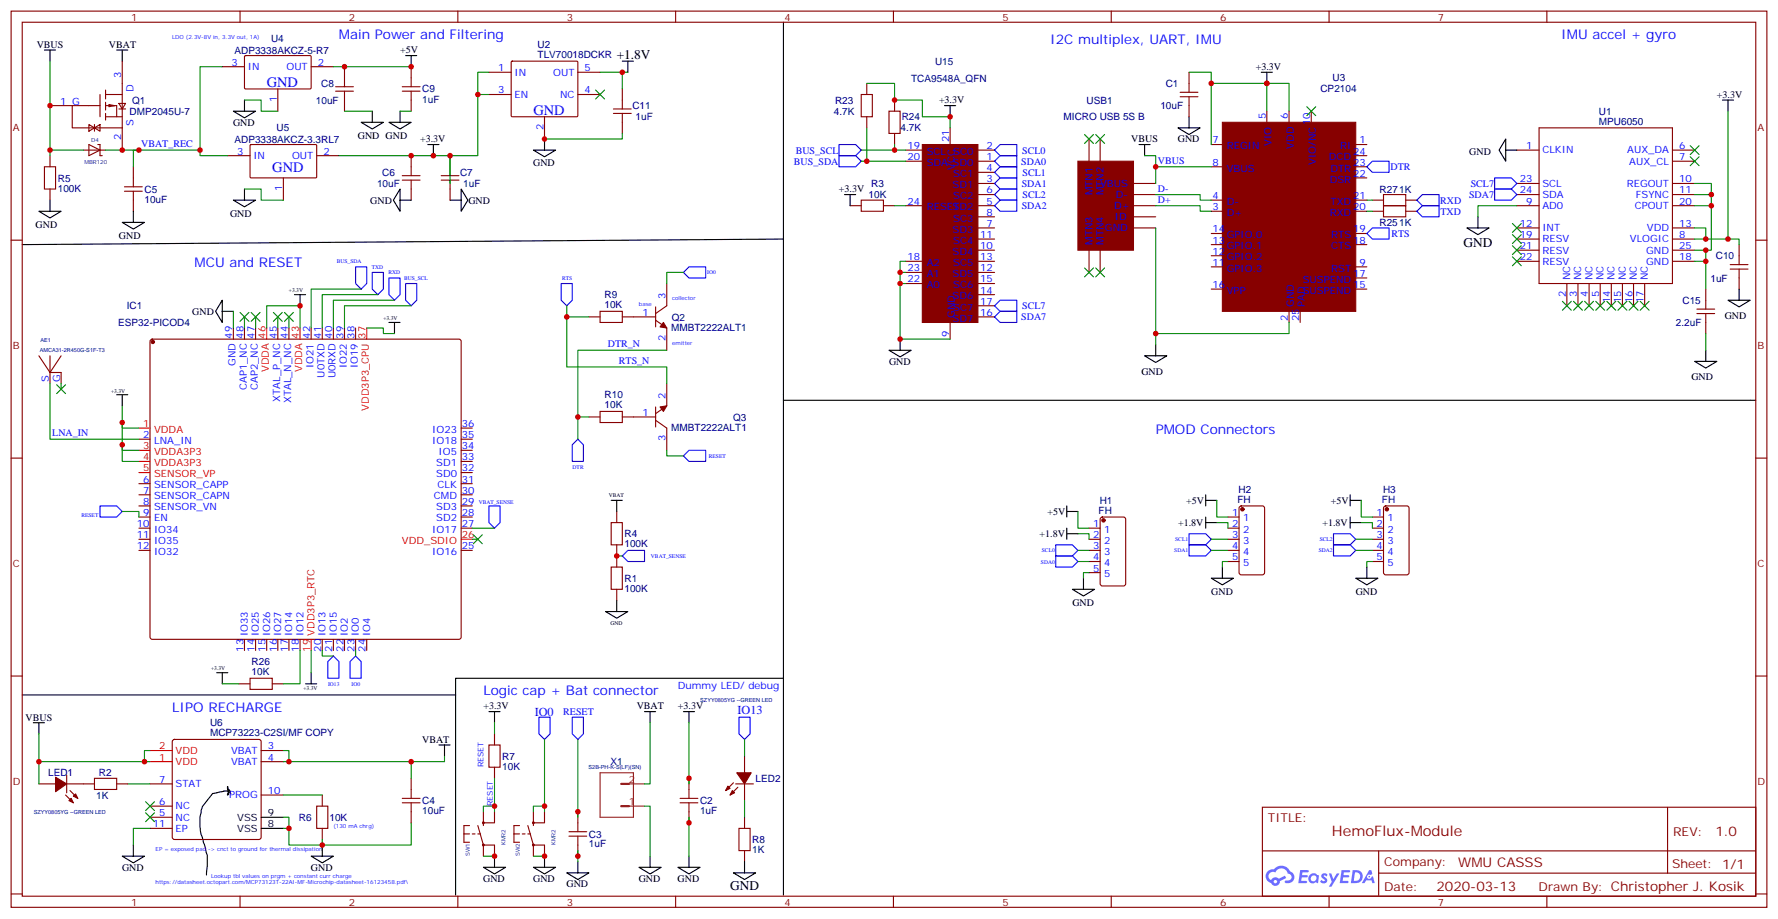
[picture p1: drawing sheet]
<svg xmlns="http://www.w3.org/2000/svg" width="564mm" height="292mm" viewBox="0 0 564 292" stroke-linecap="round" stroke-linejoin="round" font-family="sans-serif">
<defs><g id="words">
<g font-size="4.6" fill="#00f">
<text x="84.7" y="27.5">GND</text>
<text x="169.3" y="36.3">GND</text>
<text x="86.4" y="54.7">GND</text>
</g>
<text font-size="4.6" fill="#800" x="422.8" y="265.1">HemoFlux-Module</text>
<g font-size="4.2" fill="#00f">
<text x="107.6" y="12.3">Main Power and Filtering</text>
<text x="333.4" y="14.1">I2C multiplex, UART, IMU</text>
<text x="495.7" y="12.3">IMU accel + gyro</text>
<text x="61.7" y="84.7">MCU and RESET</text>
<text x="366.9" y="137.6">PMOD Connectors</text>
<text x="153.5" y="220.5">Logic cap + Bat connector</text>
<text x="54.7" y="225.8">LIPO RECHARGE</text>
</g>
<g font-size="4.2">
<text x="195.8" y="18.7">+1.8V</text>
<text x="464.6" y="78.3">GND</text>
<text x="231.8" y="282.2">GND</text>
</g>
<g font-size="4.2" fill="#800">
<text x="544.6" y="265.4">1.0</text>
<text x="462.9" y="274.9">WMU CASSS</text>
<text x="456" y="282.7">2020-03-13</text>
</g>
<g font-size="3.9" fill="#00f">
<text x="169.7" y="227.1">IO0</text>
<text x="234.1" y="226.6">IO13</text>
</g>
<g font-size="3.9" fill="#800">
<text x="402.5" y="260.7">TITLE:</text>
<text x="531.1" y="265.4">REV:</text>
<text x="439.4" y="274.9">Company:</text>
<text x="530.8" y="275.5">Sheet: 1/1</text>
<text x="439.4" y="282.6">Date:</text>
<text x="488.5" y="282.7">Drawn By: Christopher J. Kosik</text>
</g>
<g font-size="3.2" fill="#800">
<text x="41.6" y="6.5">1</text>
<text x="110.8" y="6.5">2</text>
<text x="179.9" y="6.5">3</text>
<text x="249.1" y="6.5">4</text>
<text x="318.2" y="6.5">5</text>
<text x="387.3" y="6.5">6</text>
<text x="456.5" y="6.5">7</text>
<text x="4.1" y="41.6">A</text>
<text x="557.9" y="41.6">A</text>
<text x="4.1" y="110.8">B</text>
<text x="557.9" y="110.8">B</text>
<text x="4.1" y="179.9">C</text>
<text x="557.9" y="179.9">C</text>
<text x="4.1" y="249.1">D</text>
<text x="557.9" y="249.1">D</text>
<text x="41.6" y="287.3">1</text>
<text x="110.8" y="287.3">2</text>
<text x="179.9" y="287.3">3</text>
<text x="249.1" y="287.3">4</text>
<text x="318.2" y="287.3">5</text>
<text x="387.3" y="287.3">6</text>
<text x="456.5" y="287.3">7</text>
</g>
<g font-size="3.2">
<text x="11.6" y="15.2">VBUS</text>
<text x="34.6" y="15.2">VBAT</text>
<text x="127" y="16.9">+5V</text>
<text x="398.6" y="22.2">+3.3V</text>
<text x="298.1" y="32.8">+3.3V</text>
<text x="545" y="31">+3.3V</text>
<text x="74" y="39.9">GND</text>
<text x="113.6" y="44.1">GND GND</text>
<text x="133.3" y="45.2">+3.3V</text>
<text x="359.1" y="45.2">VBUS</text>
<text x="373.9" y="45.2">GND</text>
<text x="169.2" y="52.8">GND</text>
<text x="466.4" y="49">GND</text>
<text x="117.5" y="64.6">GND</text>
<text x="148.7" y="64.6">GND</text>
<text x="266.3" y="61">+3.3V</text>
<text x="73" y="68.8">GND</text>
<text x="11.3" y="72.3">GND</text>
<text x="37.7" y="75.8">GND</text>
<text x="61" y="99.9">GND</text>
<text x="547.5" y="101.2">GND</text>
<text x="282.2" y="115.8">GND</text>
<text x="362.3" y="118.9">GND</text>
<text x="537" y="120.7">GND</text>
<text x="376.6" y="159.9">+5V</text>
<text x="422.5" y="159.9">+5V</text>
<text x="332.5" y="163.4">+5V</text>
<text x="374" y="167">+1.8V</text>
<text x="419.8" y="167">+1.8V</text>
<text x="330" y="170.4">+1.8V</text>
<text x="384.5" y="188.7">GND</text>
<text x="430.4" y="188.7">GND</text>
<text x="340.4" y="192.3">GND</text>
<text x="153.5" y="225.1">+3.3V</text>
<text x="202.1" y="225.1">VBAT</text>
<text x="215.2" y="225.1">+3.3V</text>
<text x="8.1" y="228.6">VBUS</text>
<text x="134" y="235.7">VBAT</text>
<text x="75.3" y="260.4">VSS</text>
<text x="75.3" y="263.9">VSS</text>
<text x="85" y="258.9">9</text>
<text x="85" y="262.5">8</text>
<text x="38.7" y="276.3">GND</text>
<text x="98.7" y="276.3">GND</text>
<text x="153.4" y="279.8">GND</text>
<text x="169.2" y="279.8">GND</text>
<text x="179.8" y="281.6">GND</text>
<text x="202.8" y="279.8">GND</text>
<text x="215.1" y="279.8">GND</text>
</g>
<g font-size="3.2" fill="#000080">
<text x="74.5" y="17">ADP3338AKCZ-5-R7</text>
<text x="86" y="13.4">U4</text>
<text x="170.7" y="15.1">U2</text>
<text x="170.7" y="18.3">TLV70018DCKR</text>
<text x="296.8" y="20.6">U15</text>
<text x="102" y="27.6">C8</text>
<text x="134.1" y="29.3">C9</text>
<text x="289.3" y="25.9">TCA9548A_QFN</text>
<text x="370.1" y="27.6">C1</text>
<text x="419.2" y="29.3">CP2104</text>
<text x="423" y="25.7">U3</text>
<text x="41.9" y="32.9">Q1</text>
<text x="100.3" y="32.9">10uF</text>
<text x="134.1" y="32.6">1uF</text>
<text x="200.7" y="34.6">C11</text>
<text x="265.1" y="32.9">R23</text>
<text x="345" y="32.9">USB1</text>
<text x="368.4" y="34.7">10uF</text>
<text x="41.1" y="36.4">DMP2045U-7</text>
<text x="87.8" y="41.6">U5</text>
<text x="201.8" y="38.2">1uF</text>
<text x="264.7" y="36.4">4.7K</text>
<text x="285.9" y="41.7">4.7K</text>
<text x="286.3" y="38.2">R24</text>
<text x="337.7" y="38.2">MICRO USB 5S B</text>
<text x="507.6" y="39.5">MPU6050</text>
<text x="507.6" y="36.3">U1</text>
<text x="74.4" y="45.2">ADP3338AKCZ-3.3RL7</text>
<text x="18.3" y="57.6">R5</text>
<text x="119.7" y="59.3">10uF</text>
<text x="121.4" y="55.8">C6</text>
<text x="146.1" y="55.8">C7</text>
<text x="147.1" y="59.3">1uF</text>
<text x="276.6" y="59.4">R3</text>
<text x="18.3" y="60.8">100K</text>
<text x="45.9" y="64.3">10uF</text>
<text x="45.9" y="61.1">C5</text>
<text x="275.8" y="62.9">10K</text>
<text x="438" y="61.1">R271K</text>
<text x="437.9" y="71.7">R251K</text>
<text x="544.7" y="82.3">C10</text>
<text x="543" y="89.4">1uF</text>
<text x="191.9" y="94.5">R9</text>
<text x="40.2" y="98.2">IC1</text>
<text x="191.9" y="97.7">10K</text>
<text x="213.3" y="101.7">Q2</text>
<text x="534.1" y="96.4">C15</text>
<text x="37.5" y="103.5">ESP32-PICOD4</text>
<text x="213.1" y="104.9">MMBT2222ALT1</text>
<text x="532.1" y="103.4">2.2uF</text>
<text x="191.9" y="129.5">10K</text>
<text x="191.9" y="126.3">R10</text>
<text x="213.1" y="136.6">MMBT2222ALT1</text>
<text x="232.7" y="133.4">Q3</text>
<text x="349.1" y="159.8">H1</text>
<text x="392.9" y="159.5">FH</text>
<text x="393.2" y="156.3">H2</text>
<text x="438.7" y="159.5">FH</text>
<text x="439.1" y="156.3">H3</text>
<text x="348.8" y="163">FH</text>
<text x="198.3" y="173.7">100K</text>
<text x="198.3" y="170.4">R4</text>
<text x="198.3" y="184.6">R1</text>
<text x="198.3" y="187.8">100K</text>
<text x="79.9" y="214.1">10K</text>
<text x="79.9" y="211">R26</text>
<text x="66.7" y="233.5">MCP73223-C2SI/MF COPY</text>
<text x="66.7" y="230.3">U6</text>
<text x="159.5" y="244.2">10K</text>
<text x="159.5" y="241.1">R7</text>
<text x="193.8" y="242.8">X1</text>
<text x="15.3" y="246.3">LED1</text>
<text x="31.4" y="246.4">R2</text>
<text x="239.9" y="248.1">LED2</text>
<text x="30.5" y="253.4">1K</text>
<text x="134.1" y="255.1">C4</text>
<text x="222.2" y="255.2">C2</text>
<text x="94.9" y="260.5">R6</text>
<text x="104.6" y="260.5">10K</text>
<text x="134.1" y="258.3">10uF</text>
<text x="222.2" y="258.3">1uF</text>
<text x="187" y="268.9">1uF</text>
<text x="187" y="265.8">C3</text>
<text x="238.8" y="267.5">R8</text>
<text x="238.8" y="270.6">1K</text>
</g>
<g font-size="3.2" fill="#00f">
<text x="73.5" y="20.8">3</text>
<text x="78.7" y="22.2">IN</text>
<text x="90.9" y="22.2">OUT</text>
<text x="100.9" y="20.8">2</text>
<text x="158.1" y="22.6">1</text>
<text x="163.3" y="24">IN</text>
<text x="175.6" y="24">OUT</text>
<text x="185.6" y="22.6">5</text>
<text x="38.5" y="24.7" transform="rotate(-90 38.5 24.7)">3</text>
<text x="42.3" y="29.3" transform="rotate(-90 42.3 29.3)">D</text>
<text x="158.1" y="29.6">3</text>
<text x="185.6" y="29.6">4</text>
<text x="19.1" y="33.2">1 G</text>
<text x="87.8" y="32.4" transform="rotate(-90 87.8 32.4)">1</text>
<text x="163.3" y="31">EN</text>
<text x="177.8" y="31">NC</text>
<text x="42.3" y="39.9" transform="rotate(-90 42.3 39.9)">S</text>
<text x="172.5" y="41.2" transform="rotate(-90 172.5 41.2)">2</text>
<text x="401.8" y="37.6" transform="rotate(-90 401.8 37.6)">5</text>
<text x="408.9" y="37.6" transform="rotate(-90 408.9 37.6)">6</text>
<text x="415.9" y="39.7" transform="rotate(-90 415.9 39.7)">10</text>
<text x="38.5" y="44.4" transform="rotate(-90 38.5 44.4)">2</text>
<text x="44.8" y="46.7">VBAT_REC</text>
<text x="288" y="47.3">19</text>
<text x="301.3" y="45.1" transform="rotate(-90 301.3 45.1)">21</text>
<text x="313.2" y="47.3">2</text>
<text x="384.9" y="45.5">7</text>
<text x="389.5" y="47.4">REGIN</text>
<text x="403.7" y="46.2" transform="rotate(-90 403.7 46.2)">VIO</text>
<text x="410.7" y="47.3" transform="rotate(-90 410.7 47.3)">VDD</text>
<text x="425.4" y="47.4">RI</text>
<text x="431.5" y="45.5">1</text>
<text x="484.5" y="47.3">1</text>
<text x="533" y="47.3">6</text>
<text x="75.2" y="49">3</text>
<text x="80.4" y="50.4">IN</text>
<text x="92.7" y="50.4">OUT</text>
<text x="102.7" y="49">2</text>
<text x="252.1" y="52.5">BUS_SDA</text>
<text x="252.6" y="48.9">BUS_SCL</text>
<text x="288" y="50.8">20</text>
<text x="294.2" y="52.7">SDA SD0</text>
<text x="294.2" y="49.1">SCL</text>
<text x="302.6" y="49.1">SC0</text>
<text x="303.1" y="53.9" transform="rotate(-90 303.1 53.9)">VCC</text>
<text x="313.2" y="50.8">1</text>
<text x="324.2" y="52.3">SDA0</text>
<text x="324.5" y="48.8">SCL0</text>
<text x="367.6" y="52">VBUS</text>
<text x="384.9" y="52.6">8</text>
<text x="417.8" y="52.2" transform="rotate(-90 417.8 52.2)">VIO/NC</text>
<text x="421.9" y="50.9">DCD</text>
<text x="429.5" y="52.6">23</text>
<text x="429.5" y="49">24</text>
<text x="489.7" y="48.7">CLKIN</text>
<text x="516.6" y="48.7">AUX_DA</text>
<text x="517.2" y="52.2">AUX_CL</text>
<text x="533" y="50.8">7</text>
<text x="302.4" y="59.7">SD1</text>
<text x="302.6" y="56.2">SC1</text>
<text x="313.2" y="57.9">3</text>
<text x="313.2" y="54.3">4</text>
<text x="324.4" y="59.3">SDA1</text>
<text x="324.6" y="55.8">SCL1</text>
<text x="349.2" y="59.3">VBUS</text>
<text x="389.5" y="54.4">VBUS</text>
<text x="422.2" y="57.9">DSR</text>
<text x="422.4" y="54.4">DTR</text>
<text x="429.5" y="56.1">22</text>
<text x="441.5" y="54">DTR</text>
<text x="466.9" y="59.4">SCL7</text>
<text x="482.4" y="57.9">23</text>
<text x="489.7" y="59.3">SCL</text>
<text x="516.4" y="59.3">REGOUT</text>
<text x="533" y="57.9">10</text>
<text x="89.6" y="60.6" transform="rotate(-90 89.6 60.6)">1</text>
<text x="288" y="64.9">24</text>
<text x="302.6" y="63.2">SC2</text>
<text x="313.2" y="64.9">5</text>
<text x="313.2" y="61.4">6</text>
<text x="324.6" y="62.9">SCL2</text>
<text x="346.8" y="61.9" transform="rotate(-90 346.8 61.9)">MTN1</text>
<text x="350.3" y="61.9" transform="rotate(-90 350.3 61.9)">MTN2</text>
<text x="354.2" y="62.8">D-</text>
<text x="367.6" y="60.9">D-</text>
<text x="367.6" y="64.4">D+</text>
<text x="384.9" y="63.1">4</text>
<text x="389.5" y="65">D-</text>
<text x="422.4" y="65">TXD</text>
<text x="429.5" y="63.1">21</text>
<text x="457.2" y="64.6">RXD</text>
<text x="466.4" y="63">SDA7</text>
<text x="482.4" y="61.4">24</text>
<text x="484.5" y="64.9">9</text>
<text x="489.7" y="62.8">SDA</text>
<text x="519.3" y="62.8">FSYNC</text>
<text x="533" y="61.4">11</text>
<text x="533" y="64.9">20</text>
<text x="294.2" y="66.8">RESET</text>
<text x="302.4" y="66.8">SD2</text>
<text x="302.6" y="70.3">SC3</text>
<text x="313.2" y="72">7</text>
<text x="313.2" y="68.4">8</text>
<text x="324.4" y="66.4">SDA2</text>
<text x="353.7" y="66.3">D+</text>
<text x="353.9" y="69.9">ID</text>
<text x="384.9" y="66.7">3</text>
<text x="389.5" y="68.5">D+</text>
<text x="422.2" y="68.5">RXD</text>
<text x="429.5" y="66.7">20</text>
<text x="457.3" y="68.1">TXD</text>
<text x="482.4" y="72">12</text>
<text x="489.7" y="66.3">AD0</text>
<text x="519" y="66.3">CPOUT</text>
<text x="533" y="72">13</text>
<text x="302.4" y="73.8">SD3</text>
<text x="302.6" y="77.3">SC4</text>
<text x="311.2" y="75.5">11</text>
<text x="346.8" y="77.6" transform="rotate(-90 346.8 77.6)">MTN3</text>
<text x="350.3" y="77.6" transform="rotate(-90 350.3 77.6)">MTN4</text>
<text x="350.8" y="73.4">GND</text>
<text x="384.9" y="77.3">13</text>
<text x="384.9" y="73.7">14</text>
<text x="389.5" y="75.6">GPIO.0</text>
<text x="422.6" y="75.6">RTS</text>
<text x="429.5" y="77.3">18</text>
<text x="429.5" y="73.7">19</text>
<text x="441.7" y="75.2">RTS</text>
<text x="482.4" y="75.5">19</text>
<text x="489.7" y="73.4">INT</text>
<text x="489.7" y="76.9">RESV</text>
<text x="517.4" y="76.9">VLOGIC</text>
<text x="522.8" y="73.4">VDD</text>
<text x="533" y="75.5">8</text>
<text x="288" y="82.6">18</text>
<text x="302.4" y="80.9">SD4</text>
<text x="311.2" y="79">10</text>
<text x="311.2" y="82.6">13</text>
<text x="384.9" y="80.8">12</text>
<text x="389.5" y="82.6">GPIO.2</text>
<text x="389.5" y="79.1">GPIO.1</text>
<text x="422.6" y="79.1">CTS</text>
<text x="482.4" y="79">21</text>
<text x="482.4" y="82.6">22</text>
<text x="489.7" y="80.4">RESV</text>
<text x="489.7" y="84">RESV</text>
<text x="522.6" y="84">GND</text>
<text x="522.6" y="80.4">GND</text>
<text x="533" y="82.6">18</text>
<text x="533" y="79">25</text>
<text x="288" y="89.6">22</text>
<text x="288" y="86.1">23</text>
<text x="294.2" y="87.9">A1</text>
<text x="294.2" y="84.4">A2</text>
<text x="302.4" y="87.9">SD5</text>
<text x="302.6" y="84.4">SC5</text>
<text x="311.2" y="86.1">12</text>
<text x="311.2" y="89.6">15</text>
<text x="384.9" y="84.3">11</text>
<text x="389.5" y="86.2">GPIO.3</text>
<text x="413.6" y="89.7">SUSPEND</text>
<text x="422.6" y="86.2">RST</text>
<text x="429.5" y="87.8">17</text>
<text x="431.5" y="84.3">9</text>
<text x="498.5" y="88.9" transform="rotate(-90 498.5 88.9)">NC</text>
<text x="502" y="88.9" transform="rotate(-90 502 88.9)">NC</text>
<text x="505.5" y="88.9" transform="rotate(-90 505.5 88.9)">NC</text>
<text x="509.1" y="88.9" transform="rotate(-90 509.1 88.9)">NC</text>
<text x="512.6" y="88.9" transform="rotate(-90 512.6 88.9)">NC</text>
<text x="516.1" y="88.9" transform="rotate(-90 516.1 88.9)">NC</text>
<text x="519.6" y="88.9" transform="rotate(-90 519.6 88.9)">NC</text>
<text x="523.2" y="88.9" transform="rotate(-90 523.2 88.9)">NC</text>
<text x="211.3" y="94.9" transform="rotate(-90 211.3 94.9)">3</text>
<text x="294.2" y="91.5">A0</text>
<text x="302.4" y="95">SD6</text>
<text x="302.6" y="91.5">SC6</text>
<text x="311.2" y="93.1">14</text>
<text x="384.9" y="91.4">16</text>
<text x="389.5" y="93.2">VPP</text>
<text x="413.6" y="93.2">SUSPEND</text>
<text x="429.5" y="91.4">15</text>
<text x="497.1" y="94.1" transform="rotate(-90 497.1 94.1)">2</text>
<text x="500.6" y="94.1" transform="rotate(-90 500.6 94.1)">3</text>
<text x="504.1" y="94.1" transform="rotate(-90 504.1 94.1)">4</text>
<text x="507.6" y="94.1" transform="rotate(-90 507.6 94.1)">5</text>
<text x="204" y="100.2">1</text>
<text x="302.6" y="98.5">SC7</text>
<text x="303.1" y="100.9" transform="rotate(-90 303.1 100.9)">GND</text>
<text x="311.2" y="100.2">16</text>
<text x="311.2" y="96.7">17</text>
<text x="324.2" y="101.7">SDA7</text>
<text x="324.5" y="98.1">SCL7</text>
<text x="408.9" y="102" transform="rotate(-90 408.9 102)">2</text>
<text x="410.7" y="97.4" transform="rotate(-90 410.7 97.4)">GND</text>
<text x="412.4" y="102" transform="rotate(-90 412.4 102)">25</text>
<text x="414.2" y="97.4" transform="rotate(-90 414.2 97.4)">PAD</text>
<text x="511.2" y="96.1" transform="rotate(-90 511.2 96.1)">14</text>
<text x="514.7" y="96.1" transform="rotate(-90 514.7 96.1)">15</text>
<text x="518.2" y="96.1" transform="rotate(-90 518.2 96.1)">16</text>
<text x="521.8" y="96.1" transform="rotate(-90 521.8 96.1)">17</text>
<text x="73.7" y="107.4" transform="rotate(-90 73.7 107.4)">49</text>
<text x="77.3" y="107.4" transform="rotate(-90 77.3 107.4)">48</text>
<text x="80.8" y="107.4" transform="rotate(-90 80.8 107.4)">47</text>
<text x="87.8" y="107.4" transform="rotate(-90 87.8 107.4)">45</text>
<text x="91.4" y="107.4" transform="rotate(-90 91.4 107.4)">44</text>
<text x="98.4" y="107.4" transform="rotate(-90 98.4 107.4)">42</text>
<text x="102" y="107.4" transform="rotate(-90 102 107.4)">41</text>
<text x="105.5" y="107.4" transform="rotate(-90 105.5 107.4)">40</text>
<text x="109" y="107.4" transform="rotate(-90 109 107.4)">39</text>
<text x="112.5" y="107.4" transform="rotate(-90 112.5 107.4)">38</text>
<text x="301.3" y="107.1" transform="rotate(-90 301.3 107.1)">9</text>
<text x="302.4" y="102">SD7</text>
<text x="193" y="110.2">DTR_N</text>
<text x="211.3" y="108.2" transform="rotate(-90 211.3 108.2)">2</text>
<text x="74.8" y="116.2" transform="rotate(-90 74.8 116.2)">GND</text>
<text x="99.5" y="116.8" transform="rotate(-90 99.5 116.8)">IO21</text>
<text x="103" y="119.8" transform="rotate(-90 103 119.8)">U0TXD</text>
<text x="110.1" y="116.8" transform="rotate(-90 110.1 116.8)">IO22</text>
<text x="113.6" y="116.8" transform="rotate(-90 113.6 116.8)">IO19</text>
<text x="196.5" y="115.5">RTS_N</text>
<text x="15.5" y="121.1" transform="rotate(-90 15.5 121.1)">S</text>
<text x="19" y="121.3" transform="rotate(-90 19 121.3)">G</text>
<text x="78.3" y="123.8" transform="rotate(-90 78.3 123.8)">CAP1_NC</text>
<text x="81.8" y="123.8" transform="rotate(-90 81.8 123.8)">CAP2_NC</text>
<text x="106.5" y="120.1" transform="rotate(-90 106.5 120.1)">U0RXD</text>
<text x="88.9" y="127.5" transform="rotate(-90 88.9 127.5)">XTAL_P_NC</text>
<text x="92.4" y="128" transform="rotate(-90 92.4 128)">XTAL_N_NC</text>
<text x="204" y="131.9">1</text>
<text x="211.3" y="126.6" transform="rotate(-90 211.3 126.6)">2</text>
<text x="137.2" y="137.2">IO23</text>
<text x="146.6" y="135.5">36</text>
<text x="16.6" y="138.5">LNA_IN</text>
<text x="45.4" y="139">2</text>
<text x="48.9" y="140.8">LNA_IN</text>
<text x="137.2" y="140.8">IO18</text>
<text x="146.6" y="142.5">34</text>
<text x="146.6" y="139">35</text>
<text x="211.3" y="140" transform="rotate(-90 211.3 140)">3</text>
<text x="138.5" y="147.8">SD1</text>
<text x="139.2" y="144.3">IO5</text>
<text x="146.6" y="149.6">32</text>
<text x="146.6" y="146.1">33</text>
<text x="45.4" y="153.1">6</text>
<text x="48.9" y="154.9">SENSOR_CAPP</text>
<text x="138.5" y="151.3">SD0</text>
<text x="138.9" y="154.9">CLK</text>
<text x="146.6" y="153.1">31</text>
<text x="45.4" y="156.6">7</text>
<text x="45.4" y="160.2">8</text>
<text x="48.9" y="158.4">SENSOR_CAPN</text>
<text x="48.9" y="161.9">SENSOR_VN</text>
<text x="137.8" y="158.4">CMD</text>
<text x="138.5" y="161.9">SD3</text>
<text x="146.6" y="160.2">29</text>
<text x="146.6" y="156.6">30</text>
<text x="43.4" y="167.2">10</text>
<text x="45.4" y="163.7">9</text>
<text x="48.9" y="165.5">EN</text>
<text x="138.5" y="165.5">SD2</text>
<text x="146.6" y="167.2">27</text>
<text x="146.6" y="163.7">28</text>
<text x="347.1" y="167.2">1</text>
<text x="391.2" y="163.7">1</text>
<text x="391.2" y="167.2">2</text>
<text x="394.7" y="165.5">1</text>
<text x="437" y="163.7">1</text>
<text x="437" y="167.2">2</text>
<text x="440.5" y="165.5">1</text>
<text x="43.4" y="170.7">11</text>
<text x="48.9" y="169">IO34</text>
<text x="48.9" y="172.5">IO35</text>
<text x="137.2" y="169">IO17</text>
<text x="347.1" y="170.7">2</text>
<text x="350.6" y="169">1</text>
<text x="350.6" y="172.5">2</text>
<text x="391.2" y="170.7">3</text>
<text x="394.7" y="169">2</text>
<text x="394.7" y="172.5">3</text>
<text x="437" y="170.7">3</text>
<text x="440.5" y="169">2</text>
<text x="440.5" y="172.5">3</text>
<text x="43.4" y="174.3">12</text>
<text x="48.9" y="176">IO32</text>
<text x="137.2" y="176">IO16</text>
<text x="146.6" y="174.3">25</text>
<text x="347.1" y="174.3">3</text>
<text x="347.1" y="177.8">4</text>
<text x="350.6" y="176">3</text>
<text x="350.6" y="179.6">4</text>
<text x="391.2" y="174.3">4</text>
<text x="391.2" y="177.8">5</text>
<text x="394.7" y="176">4</text>
<text x="394.7" y="179.6">5</text>
<text x="437" y="174.3">4</text>
<text x="437" y="177.8">5</text>
<text x="440.5" y="176">4</text>
<text x="440.5" y="179.6">5</text>
<text x="347.1" y="181.3">5</text>
<text x="350.6" y="183.1">5</text>
<text x="78.7" y="201.8" transform="rotate(-90 78.7 201.8)">IO33</text>
<text x="82.2" y="201.8" transform="rotate(-90 82.2 201.8)">IO25</text>
<text x="85.7" y="201.8" transform="rotate(-90 85.7 201.8)">IO26</text>
<text x="89.3" y="201.8" transform="rotate(-90 89.3 201.8)">IO27</text>
<text x="92.8" y="201.8" transform="rotate(-90 92.8 201.8)">IO14</text>
<text x="96.3" y="201.8" transform="rotate(-90 96.3 201.8)">IO12</text>
<text x="103.4" y="201.8" transform="rotate(-90 103.4 201.8)">IO13</text>
<text x="106.9" y="201.8" transform="rotate(-90 106.9 201.8)">IO15</text>
<text x="110.4" y="201.8" transform="rotate(-90 110.4 201.8)">IO2</text>
<text x="113.9" y="201.8" transform="rotate(-90 113.9 201.8)">IO0</text>
<text x="117.5" y="201.8" transform="rotate(-90 117.5 201.8)">IO4</text>
<text x="77.3" y="206.7" transform="rotate(-90 77.3 206.7)">13</text>
<text x="80.8" y="206.7" transform="rotate(-90 80.8 206.7)">14</text>
<text x="84.3" y="206.7" transform="rotate(-90 84.3 206.7)">15</text>
<text x="87.8" y="206.7" transform="rotate(-90 87.8 206.7)">16</text>
<text x="91.4" y="206.7" transform="rotate(-90 91.4 206.7)">17</text>
<text x="94.9" y="206.7" transform="rotate(-90 94.9 206.7)">18</text>
<text x="102" y="206.7" transform="rotate(-90 102 206.7)">20</text>
<text x="105.5" y="206.7" transform="rotate(-90 105.5 206.7)">21</text>
<text x="109" y="206.7" transform="rotate(-90 109 206.7)">22</text>
<text x="112.5" y="206.7" transform="rotate(-90 112.5 206.7)">23</text>
<text x="116.1" y="206.7" transform="rotate(-90 116.1 206.7)">24</text>
<text x="215.2" y="218.7">Dummy LED/ debug</text>
<text x="178.8" y="226.9">RESET</text>
<text x="73.4" y="239.2">VBAT</text>
<text x="85" y="237.8">3</text>
<text x="73.4" y="242.7">VBAT</text>
<text x="85" y="241.3">4</text>
<text x="50.5" y="248.4">7</text>
<text x="55.7" y="249.8">STAT</text>
<text x="85" y="251.9">10</text>
<text x="50.5" y="255.4">6</text>
<text x="55.7" y="256.8">NC</text>
<text x="72.8" y="253.3">PROG</text>
<text x="48.5" y="262.5">11</text>
<text x="50.5" y="258.9">5</text>
<text x="55.7" y="260.4">NC</text>
<text x="55.7" y="263.9">EP</text>
</g>
<g font-size="3.2" fill="#f00">
<text x="84.3" y="107.4" transform="rotate(-90 84.3 107.4)">46</text>
<text x="94.9" y="107.4" transform="rotate(-90 94.9 107.4)">43</text>
<text x="116.1" y="107.4" transform="rotate(-90 116.1 107.4)">37</text>
<text x="85.4" y="118.1" transform="rotate(-90 85.4 118.1)">VDDA</text>
<text x="96" y="118.1" transform="rotate(-90 96 118.1)">VDDA</text>
<text x="117.1" y="130.4" transform="rotate(-90 117.1 130.4)">VDD3P3_CPU</text>
<text x="45.4" y="135.5">1</text>
<text x="48.9" y="137.2">VDDA</text>
<text x="45.4" y="142.5">3</text>
<text x="45.4" y="146.1">4</text>
<text x="45.4" y="149.6">5</text>
<text x="48.9" y="144.3">VDDA3P3</text>
<text x="48.9" y="147.8">VDDA3P3</text>
<text x="48.9" y="151.3">SENSOR_VP</text>
<text x="127.6" y="172.5">VDD_SDIO</text>
<text x="146.6" y="170.7">26</text>
<text x="99.8" y="201.8" transform="rotate(-90 99.8 201.8)">VDD3P3_RTC</text>
<text x="98.4" y="206.7" transform="rotate(-90 98.4 206.7)">19</text>
<text x="50.5" y="237.8">2</text>
<text x="55.7" y="239.2">VDD</text>
<text x="50.5" y="241.3">1</text>
<text x="55.7" y="242.7">VDD</text>
</g>
<g font-size="3.2" fill="#8d2323">
<text x="199.7" y="248.4">2</text>
<text x="199.7" y="255.4">1</text>
</g>
<g font-size="2.5" fill="#00f">
<text x="153.5" y="243.4" transform="rotate(-90 153.5 243.4)">RESET</text>
<text x="156.5" y="255.8" transform="rotate(-90 156.5 255.8)">RESET</text>
</g>
<g font-size="1.8" fill="#00f">
<text x="54.7" y="12.3">LDO (2.3V-8V in, 3.3V out, 1A)</text>
<text x="106.9" y="83.5">BUS_SDA</text>
<text x="118" y="85.3">TXD</text>
<text x="123.3" y="87.1">RXD</text>
<text x="128.3" y="88.8">BUS_SCL</text>
<text x="178.4" y="88.8">RTS</text>
<text x="224.5" y="87.1">IO0</text>
<text x="213.4" y="95.2">collector</text>
<text x="202.8" y="97">base</text>
<text x="213.4" y="109.4">emitter</text>
<text x="181.8" y="148.8">DTR</text>
<text x="225" y="145.3">RESET</text>
<text x="152" y="159.9">VBAT_SENSE</text>
<text x="25.9" y="164">RESET</text>
<text x="373.1" y="171.7">SCL1</text>
<text x="418.9" y="171.7">SCL2</text>
<text x="206.7" y="177">VBAT_SENSE</text>
<text x="330.5" y="178.8">SDA0</text>
<text x="330.8" y="175.2">SCL0</text>
<text x="372.8" y="175.2">SDA1</text>
<text x="418.7" y="175.2">SDA2</text>
<text x="104.2" y="217.6">IO13</text>
<text x="111.6" y="217.6">IO0</text>
<text x="105.8" y="262.8">(130 mA chrg)</text>
<text x="49.4" y="269.9">EP = exposed pad -&gt; cnct to ground for thermal dissipation</text>
<text x="49.4" y="280.5">https://datasheet.octopart.com/MCP73123T-22AI-MF-Microchip-datasheet-16123458.pdf\</text>
<text x="67" y="278.7">Lookup tbl values on prgm + constant curr charge</text>
</g>
<g font-size="1.8" fill="#000080">
<text x="28.9" y="45">D4</text>
<text x="26.8" y="52">MBR120</text>
<text x="12.6" y="111.8">AMCA31-2R450G-S1F-T3</text>
<text x="12.9" y="108.6">AE1</text>
<text x="222.3" y="222.9">SZYY0805YG --GREEN LED</text>
<text x="186.9" y="244.1">S2B-PH-K-S(LF)(SN)</text>
<text x="10.7" y="258.2">SZYY0805YG --GREEN LED</text>
<text x="160.5" y="268.1" transform="rotate(-90 160.5 268.1)">KMR2</text>
<text x="176.4" y="268.1" transform="rotate(-90 176.4 268.1)">KMR2</text>
<text x="149.1" y="271.6" transform="rotate(-90 149.1 271.6)">SW1</text>
<text x="165" y="271.6" transform="rotate(-90 165 271.6)">SW2</text>
</g>
<g font-size="1.8">
<text x="91.7" y="92.8">+3.3V</text>
<text x="121.7" y="101.6">+3.3V</text>
<text x="35.3" y="124.5">+3.3V</text>
<text x="193.3" y="157.6">VBAT</text>
<text x="193.8" y="198.2">GND</text>
<text x="67" y="212.7">+3.3V</text>
<text x="96.4" y="218.8">+3.3V</text>
</g>
</g></defs>
<path d="M248.7 7.1v119.9M248.7 75.8l-241.6 1.8M557.4 127h-308.7v88.2M7.1 220.5h137.5v63.5M144.6 220.5v-5.3h104.1v68.8M72.9 251l-.4-.4-.3-1.1 .3 1.6-.3 1.2 .4-.3 .1-1.3 .6 1.2M72.9 251.2l-.4 .3M73 251.4l-.7-.4h-1.3l-3.5 .7-3.3 4.2-.3 2a14.6 14.6 0 0 0 0 6.9l1.9 6.5-.3 6.3" fill="none" stroke="#000" stroke-width=".35"/>
<g fill="none" stroke="#870000" stroke-width=".35">
<path d="M3.5 3.5h557.4v284.4h-557.4zM7.1 7.1h550.3v277.2h-550.3zM76.2 3.5v3.6M145.3 3.5v3.6M214.5 3.5v3.6M283.6 3.5v3.6M352.8 3.5v3.6M421.9 3.5v3.6M491.1 3.5v3.6M3.5 76.2h3.6M557.4 76.2h3.5M3.5 145.3h3.6"/>
<path d="M557.4 145.3h3.5M3.5 214.5h3.6M557.4 214.5h3.5M400.8 256.1h156.6v28.2h-156.6zM529.4 256.1v20.9M400.8 270h156.5M437.7 277h119.6M437.7 270v14.1M3.5 283.6h3.6M76.2 284.3v3.6M145.3 284.3v3.6M214.5 284.3v3.6"/>
<path d="M283.6 284.3v3.6M352.8 284.3v3.6M421.9 284.3v3.6M491.1 284.3v3.6M557.4 283.6h3.5"/>
</g>
<g fill="#5487ff">
<path d="M419.7 277.3a1.22 1.22 0 0 1 1.8 .3l-.4 .5a.47 .47 0 0 0-.4-.4 .47 .47 0 0 0-.5 .2l.2 .3a1.14 1.14 0 0 1 .8 1.7 1.14 1.14 0 0 1-2 0l-.2-.2 .5-.5 .8 .4a.29 .29 0 0 0 .3-.3 .29 .29 0 0 0-.3-.3 1.04 1.04 0 0 1-.6-1.7z"/>
<path d="M412.8 276h2.3l.3 .2-.1 .5-1.8 .1-.2 .8h1.6l.3 .4-.4 .4h-1.6l-.1 1.1h1.7l.2 .3-.2 .3-2.6 .1z"/>
<path d="M425.9 276l2.7 .2-.2 .5-1.8 .1-.1 .8h1.5l.3 .4-.3 .4h-1.6l-.2 1.1h1.7l.2 .3-.2 .3-2.6 .1z"/>
<path d="M434.7 276.1h.6l.4 1.2-.6 .3a.69 .69 0 0 0-1.1 .3 .69 .69 0 0 0 .5 1 .69 .69 0 0 0 .9-.7l.4-.2 .6 2.2h-.8l-.2-.9h-1.7l-.5 .9h-.9z"/>
<path d="M421.9 277.1h.7l.7 1.8 1.1-1.8h.8l-2.5 4.2h-.8l.9-1.5z"/>
<path d="M429.4 276.1l-.6 4.1h1.4a2.11 2.11 0 0 0 2.4-2.1 2.11 2.11 0 0 0-2.5-2zM430.1 276.8a1.43 1.43 0 0 1 1.7 1.6 1.43 1.43 0 0 1-2 1.1z"/>
<path d="M415.7 277.7a1.54 1.54 0 0 0 0 2.1 1.54 1.54 0 0 0 2.1 .2l.6 .2 .3-2.3-.6-.3a1.49 1.49 0 0 0-2.4 .1zM416 278.7a.95 .95 0 0 1 1.9 0 .95 .95 0 0 1-1.9 0z"/>
<path d="M402.5 276.4a2.18 2.18 0 0 0 1 3.7 1.44 1.44 0 0 0 1.7 1 1.44 1.44 0 0 0 1.1-1.5l2-1-.4-.8-1.9 1a1.47 1.47 0 0 0-2.5 .4 1.39 1.39 0 0 1-.6-1.9 1.39 1.39 0 0 1 2-.5 2.12 2.12 0 0 1 2.1-1.3 2.12 2.12 0 0 1 1.9 1.7 1.14 1.14 0 0 1 1.1 1.4 1.14 1.14 0 0 1-1.6 .8 .43 .43 0 0 0-.6 .3 .43 .43 0 0 0 .4 .5 1.98 1.98 0 0 0 2.6-1.2 1.98 1.98 0 0 0-1.3-2.5 3.1 3.1 0 0 0-5.2-.7l-.9 .1zM404.3 279.7a.55 .55 0 0 1 1.1 0 .55 .55 0 0 1-1.1 0z"/>
<circle cx="434.7" cy="278.1" r=".26"/>
</g>
<g fill="none" stroke="#870000" stroke-width=".35">
<path d="M38.8 19.4v28.2M77.7 17.8l.3-.2 20.6 .1 .2 .3-.1 10-.3 .2h-20.6l-.2-.3zM162.3 19.6l.3-.2 20.7 .1 .1 .3v17.1l-.3 .1h-20.6l-.2-.3zM15.9 33.5h15.8M22.9 33.5v7.1h15.9M28.2 39.5l1.8 1.1-1.8 1zM30 39.5v2.1M31.7 30v7M33.5 28.6v2.8M33.5 32.5v2.4M33.5 36v2.1M33.5 30h5.3"/>
<path d="M33.5 37h5.3M33.5 33.5h3.5v3.5M34.6 33.2l1.7 .3-1.7 .4zM36 33.5h.3M37.7 32.8h2.2l-1.1 1.8zM37.7 34.6h2.2M70.6 21.2h7M88.2 28.2v7.1M98.8 21.2h7M106.5 27.5h5.7M106.5 28.9h5.7M109.4 21.2v6.3"/>
<path d="M109.4 28.9v6.4M127.7 27.5h5.6M127.7 28.9h5.6M130.5 21.2v6.3M130.5 28.9v6.4M155.2 30h7.1M155.2 22.9h7.1M172.9 37v7.1M183.4 30h7.1M183.4 22.9h7.1M194.7 34.6h5.7M194.7 36h5.7"/>
<path d="M197.6 28.2v6.4M197.6 36v6.3M273.4 30h3.5v7h-3.5zM275.2 26.5v3.5M275.2 37v3.6M282.2 35.3h3.6v7h-3.6zM284 31.8v3.5M374.6 30.7h5.7M374.6 29.3h5.7M377.5 22.9v6.4M377.5 30.7v6.3M402.2 35.3v3.5"/>
<path d="M409.2 35.3v3.5M416.3 35.3v3.5M14.1 52.9h3.5v7.1h-3.5zM15.9 49.4v3.5M15.9 60v3.5M26.5 47.6h3.4M28.2 45.9l3.5 1.7-3.5 1.8zM30 40.6l1.7-1.1v2.1zM30 47.6h3.5M31 45.9h.7v3.5h.8M39.5 59.3h5.7M42.3 52.9v6.4"/>
<path d="M72.3 49.4h7.1M79.4 46l.3-.1h20.7l.1 .3v10.1l-.3 .1h-20.7l-.1-.3zM90 56.4v7.1M100.5 49.4h7.1M127.7 57.2h5.6M127.7 55.7h5.6M130.5 49.4v6.3M130.5 57.2v6.3M140.1 57.2h5.6M140.1 55.7h5.6M142.9 49.4v6.3M142.9 57.2v6.3"/>
<path d="M284 42.3v3.6M287.5 47.6h5.3M287.5 51.2h5.3M301.6 40.6v5.3M310.4 47.6h5.3M310.4 51.2h5.3M310.4 58.2h5.3M310.4 54.7h5.3M345.7 44.1v7.1M349.2 44.1v7.1M359.8 58.2h7.1M384.5 45.9h3.6"/>
<path d="M384.5 52.9h3.6M430.4 49.4h3.5M430.4 45.9h3.5M430.4 52.9h3.5M430.4 56.4h3.5M481.5 47.6h7.1M481.5 58.2h7.1M488.6 40.6h42.3v49.4h-42.3zM530.9 47.6h7.1M530.9 51.2h7.1M530.9 58.2h7.1M39.5 60.7h5.7"/>
<path d="M42.3 60.7v6.3M269.9 65.3h3.5M273.4 63.5h7.1v3.5h-7.1zM280.5 65.3h3.5M287.5 65.3h5.3M310.4 65.3h5.3M310.4 61.7h5.3M310.4 72.3h5.3M310.4 68.8h5.3M310.4 79.4h5.3M310.4 75.8h5.3M345.7 79.4v7"/>
<path d="M349.2 79.4v7M359.8 65.3h7.1M359.8 61.7h7.1M359.8 72.3h7.1M359.8 68.8h7.1M384.5 67h3.6M384.5 63.5h3.6M384.5 77.6h3.6M384.5 74.1h3.6M430.4 67h3.5M430.4 63.5h3.5M430.4 77.6h3.5"/>
<path d="M430.4 74.1h3.5M435.7 67h3.5M435.7 63.5h3.5M439.2 65.3h7.1v3.5h-7.1zM439.2 61.7h7.1v3.6h-7.1zM446.3 67h3.5M446.3 63.5h3.5M481.5 65.3h7.1M481.5 61.7h7.1M481.5 72.3h7.1M481.5 79.4h7.1M481.5 75.8h7.1"/>
<path d="M530.9 65.3h7.1M530.9 61.7h7.1M530.9 72.3h7.1M530.9 79.4h7.1M530.9 75.8h7.1M552.1 77.6v6.4M190.5 98.8h7.1v3.5h-7.1zM208.1 97.4v6.3M211.7 90v7l-3.6 2.5M287.5 86.4h5.3M287.5 90h5.3M287.5 82.9h5.3"/>
<path d="M310.4 86.4h5.3M310.4 90h5.3M310.4 82.9h5.3M310.4 93.5h5.3M310.4 97h5.3M384.5 84.7h3.6M384.5 81.1h3.6M384.5 91.7h3.6M409.2 98.8v3.5M412.7 98.8v3.5M430.4 84.7h3.5M430.4 91.7h3.5"/>
<path d="M430.4 88.2h3.5M481.5 82.9h7.1M497.4 90v7M500.9 90v7M504.5 90v7M508 90v7M511.5 90v7M515.1 90v7M518.6 90v7M522.1 90v7M530.9 82.9h7.1M538.7 99.5h5.6"/>
<path d="M538.7 98.1h5.6M541.5 91.7v6.4M541.5 99.5v6.3M549.3 85.4h5.6M549.3 84h5.6M552.1 85.4v6.3M12.3 112.9l3.6 5.3M15.9 112.9v8.8M15.9 118.2h3.5v3.5M19.4 112.9l-3.5 5.3M47.9 107.8l.4-.2h97.4l.5 .2 .2 .5v93.8l-.2 .5-.5 .2h-97.4l-.5-.2-.2-.5v-93.8zM74.1 104.1v3.5"/>
<path d="M77.6 104.1v3.5M81.1 104.1v3.5M88.2 104.1v3.5M91.7 104.1v3.5M98.8 104.1v3.5M102.3 104.1v3.5M105.8 104.1v3.5M109.4 104.1v3.5M112.9 104.1v3.5M187 100.5h3.5M197.6 100.5h10.5M208.1 101.6l3.6 2.5v7"/>
<path d="M301.6 102.3v5.3M310.4 100.5h5.3M44.1 139.3h3.5M146.4 139.3h3.5M146.4 135.8h3.5M187 132.3h3.5M190.5 130.5h7.1v3.6h-7.1zM197.6 132.3h10.5M208.1 129.1v6.4M208.1 133.3l3.6 2.5v7.1M211.7 121.7v7.1l-3.6 2.4M44.1 153.5h3.5"/>
<path d="M44.1 157h3.5M146.4 153.5h3.5M146.4 157h3.5M146.4 149.9h3.5M146.4 146.4h3.5M146.4 142.9h3.5M44.1 160.5h3.5M44.1 164h3.5M44.1 167.6h3.5M44.1 171.1h3.5M44.1 174.6h3.5M146.4 160.5h3.5"/>
<path d="M146.4 164h3.5M146.4 167.6h3.5M146.4 174.6h3.5M194 165.8h3.6v7.1h-3.6zM194 179.9h3.6v7.1h-3.6zM195.8 162.3v3.5M195.8 172.9v7M345.7 167.6h3.5M345.7 171.1h3.5M345.7 174.6h3.5M345.7 178.2h3.5M349.5 164.2l.5-.2h6.7l.6 .5 .1 20.7-.5 .7h-6.9l-.7-.4-.1-20.8z"/>
<path d="M389.8 164h3.5M389.8 167.6h3.5M389.8 171.1h3.5M389.8 174.6h3.5M389.8 178.2h3.5M393.6 160.7l.5-.2h6.7l.6 .4 .1 20.8-.5 .6-6.9 .1-.7-.5-.1-20.7zM435.7 164h3.5M435.7 167.6h3.5M435.7 171.1h3.5M435.7 174.6h3.5M435.7 178.2h3.5M439.4 160.7l.5-.2h6.7l.7 .4v20.8l-.4 .6-7 .1-.6-.5-.1-20.7z"/>
<path d="M195.8 187v3.5M345.7 181.7h3.5M75.8 217h3.6M77.6 202.8v3.6M79.4 215.2h7v3.5h-7zM81.1 202.8v3.6M84.7 202.8v3.6M86.4 217h3.6M88.2 202.8v3.6M91.7 202.8v3.6M95.2 202.8v3.6M102.3 202.8v3.6"/>
<path d="M105.8 202.8v3.6M109.4 202.8v3.6M112.9 202.8v3.6M116.4 202.8v3.6M54.9 234.8l.5-.2h26.8l.5 .2 .2 .5v30.3l-.2 .5-.5 .2h-26.8l-.5-.2-.2-.5v-30.3zM82.9 238.1h7.1M155.2 236.4h3.5v7h-3.5zM157 232.8v3.6M236.4 239.9v5.3M12.3 248.7h5.3M20.8 252.2l2.5 2.5M21.2 248.7h8.8"/>
<path d="M21.2 245.9v5.6M22.2 250.8l2.5 2.5M30 246.9h7v3.6h-7zM37 248.7h3.6M47.6 248.7h7.1M47.6 259.3h7.1M47.6 255.8h7.1M82.9 252.2h7.1M82.9 241.7h7.1M100.5 255.8h3.6v7h-3.6zM102.3 252.2v3.6M127.7 253.3h5.6"/>
<path d="M127.7 254.7h5.6M130.5 246.9v6.4M130.5 254.7v6.4M153.5 257.5v4.4M157 257.5v3.6h-3.5M157 243.4v3.5M169.3 257.5v4.4M172.9 257.5v3.6h-3.6M183.4 257.5v6.4M215.9 253.3h5.6M215.9 254.7h5.6M218.7 246.9v6.4"/>
<path d="M218.7 254.7v6.4M232.8 248.4l-2.4 2.4M233.5 248.7h5.7M234.2 249.8l-2.4 2.4M236.4 248.7v5.3M236.4 259.3v3.5M47.6 262.8h7.1M102.3 262.8v3.5M147.3 264.6h1.7M149 261.9h-1.7v5.3h1.7M149.9 264.6h.9M151.7 264.6h.9"/>
<path d="M151.7 261.9l1.8 6.2h3.5M153.5 268.2v3.4M157 268.2v3.4M163.2 264.6h1.7M164.9 261.9h-1.7v5.3h1.7M165.8 264.6h.9M167.6 264.6h.9M167.6 261.9l1.7 6.2h3.6M169.3 268.2v3.4M172.9 268.2v3.4M180.6 263.9h5.7M180.6 265.3h5.7"/>
<path d="M183.4 265.3v6.3M234.6 262.8h3.5v7.1h-3.5zM236.4 269.9v3.5"/>
</g>
<g fill="#870000" stroke="#870000" stroke-width=".35">
<path d="M292.8 45.9h17.6v56.4h-17.6z"/>
<path d="M388.1 38.8h42.3v60h-42.3z"/>
<path d="M210.6 102.3l1.1 1.8-2.2-.4z"/>
<path d="M209.5 129.1l2.2-.3-1.1 1.7z"/>
<path d="M342.2 51.2h17.6v28.2h-17.6z"/>
<path d="M23.3 252.6l.7-.7 .7 1.4z"/>
<path d="M21.9 254l.7-.7 .7 1.4z"/>
<path d="M17.6 246.6l3.6 2.1-3.6 2.5z"/>
<path d="M232.5 250.8l.7 .7-1.4 .7z"/>
<path d="M231.1 249.4l.7 .7-1.4 .7z"/>
<path d="M233.9 245.2h4.6l-2.1 3.5z"/>
<circle cx="48.5" cy="108.5" r=".53"/>
<circle cx="350.3" cy="165.1" r=".53"/>
<circle cx="394.4" cy="161.6" r=".53"/>
<circle cx="440.3" cy="161.6" r=".53"/>
</g>
<g fill="none" stroke="#870000" stroke-width=".56">
<circle cx="153.5" cy="268.1" r=".18"/>
<circle cx="153.5" cy="261.1" r=".18"/>
<circle cx="169.3" cy="268.1" r=".18"/>
<circle cx="169.3" cy="261.1" r=".18"/>
</g>
<path d="M197.2 255.8h2.5M197.2 248.7h2.5" fill="none" stroke="#8c2424" stroke-width=".71"/>
<path d="M190.5 245.2h10.6v14.1h-10.6zM197.6 255.8h7M197.6 248.7h7" fill="none" stroke="#8c2424" stroke-width=".35"/>
<g fill="none" stroke="#000" stroke-width=".35">
<path d="M14.1 15.9h3.5M15.9 15.9v3.5M37 15.9h3.6M38.8 15.9v3.5M128.8 17.6h3.5M130.5 17.6v3.6M197.6 19.4h3.5M199.3 19.4v3.5M74.1 35.3h7l-3.5 2.1zM77.6 31.8v3.5M114.7 38.8h7l-3.5 2.1zM118.2 35.3v3.5"/>
<path d="M123.5 38.8h7l-3.5 2.1zM127 35.3v3.5M299.9 33.5h3.5M301.6 33.5v3.5M377.5 37v3.6M400.4 22.9h3.5M402.2 22.9v3.6M546.8 31.8h3.5M548.6 31.8v3.5M77.6 60v3.5M127 60v7l-2.1-3.5zM135.8 45.9h3.5"/>
<path d="M137.6 45.9v3.5M146.4 60l2.1 3.5-2.1 3.5zM169.3 47.6h7.1l-3.5 2.1zM172.9 44.1v3.5M361.6 45.9h3.5M363.4 45.9v3.5M373.9 40.6h7.1l-3.5 2.1zM478 44.1v7.1l-2.1-3.6zM478 47.6h3.5M12.3 67h7.1l-3.5 2.1zM15.9 63.5v3.5M38.8 70.6h7.1l-3.6 2.1z"/>
<path d="M42.3 67v3.6M74.1 63.5h7l-3.5 2.1zM127 63.5h3.5M142.9 63.5h3.5M268.1 61.7h3.5M269.9 61.7v3.6M465.7 72.3h7l-3.5 2.1zM469.2 68.8v3.5M70.6 95.2v7.1l-2.2-3.5zM70.6 98.8h3.5M93.5 93.5h3.5M95.2 93.5v3.5"/>
<path d="M548.6 95.2h7l-3.5 2.2zM552.1 91.7v3.5M123.5 102.3h3.5M125.2 102.3v3.5M282.2 111.1h7.1l-3.5 2.1zM285.8 107.6v3.5M363.4 112.9h7l-3.5 2.1zM366.9 109.4v3.5M538 114.7h7l-3.5 2.1zM541.5 111.1v3.6M37 125.2h3.6M38.8 125.2v3.6"/>
<path d="M194 158.8h3.6M195.8 158.8v3.5M382.8 158.8h3.5M382.8 157v3.5M428.6 158.8h3.6M428.6 157v3.5M338.7 169.3h3.5M338.7 160.5v3.5M338.7 167.6v3.5M338.7 162.3h3.5M382.8 164v3.6M382.8 165.8h3.5"/>
<path d="M388.1 179.9v3.5M428.6 164v3.6M428.6 165.8h3.6M433.9 179.9v3.5M192.3 194h7l-3.5 2.1zM195.8 190.5v3.5M340.4 187h7.1l-3.5 2.1zM344 183.4v3.6M384.5 183.4h7.1l-3.5 2.2zM430.4 183.4h7l-3.5 2.2zM68.8 213.4h3.5M70.6 213.4v3.6"/>
<path d="M97 217h3.5M98.8 213.4v3.6M10.6 229.3h3.5M12.3 229.3v3.5M139.3 236.4h3.6M141.1 236.4v3.5M155.2 225.8h3.5M157 225.8v3.5M204.6 225.8h3.5M206.4 225.8v3.5M217 225.8h3.5M218.7 225.8v3.5"/>
<path d="M82.9 259.3h7.1M38.8 271.6h7.1l-3.6 2.2zM42.3 268.1v3.5M82.9 262.8h7.1M98.8 271.6h7l-3.5 2.2zM102.3 268.1v3.5M153.5 275.2h7l-3.5 2.1zM157 271.6v3.6M169.3 275.2h7.1l-3.5 2.1zM172.9 271.6v3.6M179.9 276.9h7.1l-3.6 2.1zM183.4 273.4v3.5"/>
<path d="M202.8 275.2h7.1l-3.5 2.1zM206.4 271.6v3.6M215.2 275.2h7l-3.5 2.1zM218.7 271.6v3.6M232.8 276.9h7.1l-3.5 2.1zM236.4 273.4v3.5"/>
</g>
<path d="M84.7 104.1v3.5M95.2 104.1v3.5M116.4 104.1v3.5M44.1 135.8h3.5M44.1 142.9h3.5M44.1 146.4h3.5M44.1 149.9h3.5M146.4 171.1h3.5M98.8 202.8v3.6M47.6 238.1h7.1M47.6 241.7h7.1" fill="none" stroke="#f00" stroke-width=".35"/>
<g fill="none" stroke="#00f" stroke-width=".35">
<path d="M266.3 45.9h5.3l1.8 1.7-1.8 1.8h-5.3zM266.3 49.4h5.3l1.8 1.8-1.8 1.7h-5.3zM315.7 47.6l1.8-1.7h5.3v3.5h-5.3zM315.7 54.7l1.8-1.8h5.3v3.5h-5.3zM317.5 49.4h5.3v3.5h-5.3l-1.8-1.7zM317.5 56.4h5.3v3.6h-5.3l-1.8-1.8zM433.9 52.9l1.8-1.7h5.3v3.5h-5.3zM474.5 56.4h5.3l1.7 1.8-1.7 1.8h-5.3zM474.5 60h5.3l1.7 1.7-1.7 1.8h-5.3zM315.7 61.7l1.8-1.7h5.3v3.5h-5.3zM317.5 63.5h5.3v3.5h-5.3l-1.8-1.7zM433.9 74.1l1.8-1.8h5.3v3.5h-5.3z"/>
<path d="M449.8 63.5l1.8-1.8h5.2v3.6h-5.2zM449.8 67l1.8-1.7h5.2v3.5h-5.2zM112.9 84.7h3.5v5.3l-1.7 1.7-1.8-1.7zM118.2 86.4h3.5v5.3l-1.8 1.8-1.7-1.8zM123.5 88.2h3.5v5.3l-1.8 1.7-1.7-1.7zM128.8 90h3.5v5.2l-1.8 1.8-1.7-1.8zM178.2 90h3.5v5.2l-1.8 1.8-1.7-1.8zM217 86.4l1.7-1.7h5.3v3.5h-5.3zM317.5 95.2h5.3v3.6h-5.3l-1.8-1.8zM317.5 98.8h5.3v3.5h-5.3l-1.8-1.8zM183.4 139.3l1.8 1.8v5.3h-3.5v-5.3zM217 144.6l1.7-1.7h5.3v3.5h-5.3z"/>
<path d="M31.7 160.5h5.3l1.8 1.8-1.8 1.7h-5.3zM155.2 160.5h3.5v5.3l-1.7 1.8-1.8-1.8zM197.6 176.4l1.7-1.8h5.3v3.6h-5.3zM335.1 172.9h5.3l1.8 1.7-1.8 1.8h-5.3zM335.1 176.4h5.3l1.8 1.8-1.8 1.7h-5.3zM377.5 169.3h5.3l1.7 1.8-1.7 1.8h-5.3zM377.5 172.9h5.3l1.7 1.7-1.7 1.8h-5.3zM423.3 169.3h5.3l1.8 1.8-1.8 1.8h-5.3zM423.3 172.9h5.3l1.8 1.7-1.8 1.8h-5.3zM104.1 209.9l1.7-1.8 1.8 1.8v5.3h-3.5zM112.9 208.1l1.8 1.8v5.3h-3.6v-5.3zM171.1 227.5h3.5v5.3l-1.7 1.8-1.8-1.8z"/>
<path d="M181.7 227.5h3.5v5.3l-1.8 1.8-1.7-1.8zM234.6 227.5h3.5v5.3l-1.7 1.8-1.8-1.8z"/>
</g>
<g fill="none" stroke="#008700" stroke-width=".35">
<path d="M15.9 19.4v30M70.6 21.2h-7.1v26.4h-30M77.6 31.8h5.3v3.5h5.3M105.8 21.2h24.7M109.4 35.3h8.8M127 35.3h3.5M151.7 30h3.5M155.2 22.9h-3.5v26.5h-44.1M190.5 22.9h8.8M197.6 22.9v5.3M275.2 26.5h8.8v5.3h8.8v5.2h8.8v3.6M377.5 22.9h7v3.6"/>
<path d="M402.2 35.3v-8.8h-17.7v19.4M402.2 26.5h7v8.8M548.6 35.3v40.5h-10.6M15.9 47.6h10.6M44.1 47.6h-1.8v5.3M63.5 47.6v1.8h8.8M77.6 60h5.3v3.5h7.1M142.9 49.4v8.8M197.6 42.3v1.8h-24.7M273.4 47.6h14.1M273.4 51.2h14.1M275.2 40.6v10.6"/>
<path d="M284 45.9v1.7M363.4 49.4h3.5v3.5M384.5 52.9h-17.6v5.3M538 58.2h5.3v3.5M284 65.3h3.5M366.9 65.3h14.1v1.7h3.5M366.9 61.7h14.1v1.8h3.5M366.9 72.3v37.1M433.9 67h1.8M433.9 63.5h1.8M481.5 65.3h-12.3v3.5M538 72.3h3.5v3.5"/>
<path d="M538 61.7h5.3v17.7h-5.3M538 65.3h5.3M541.5 79.4v3.5M548.6 75.8h3.5v1.8M74.1 98.8v5.3M114.7 91.7h-15.9v12.4M119.9 93.5h-17.6v10.6M125.2 95.2h-19.4v8.9M130.5 97h-21.1v7.1M179.9 97v3.5M217 86.4h-5.3v3.6M285.8 86.4h1.7"/>
<path d="M285.8 90v17.6h15.8M287.5 82.9h-1.7v7.1h1.7M538 82.9h3.5v8.8M77.6 100.5v3.6M81.1 100.5v3.6M84.7 104.1v-7.1h10.5v7.1M88.2 100.5v3.6M91.7 100.5v3.6M116.4 104.1h5.3v1.7h3.5M187 100.5h-7.1v15.9h31.8v5.3M211.7 111.1h-28.3v21.2M409.2 102.3v3.5h-42.3"/>
<path d="M541.5 105.8v5.3M15.9 121.7v17.6h28.2M19.4 121.7v1.8M38.8 128.8v7h5.3M38.8 134.1v8.8h5.3M187 132.3h-3.6v7M38.8 141.1v5.3h5.3M211.7 142.9v1.7h5.3M386.3 158.8v5.2h3.5M432.2 158.8v5.2h3.5M38.8 162.3h5.3v1.7M149.9 167.6h7.1"/>
<path d="M149.9 171.1h1.8M195.8 176.4h1.8M342.2 162.3v5.3h3.5M342.2 169.3h3.5v1.8M342.2 178.2h3.5M342.2 174.6h3.5M384.5 171.1h5.3M384.5 174.6h5.3M386.3 165.8h3.5v1.8M389.8 178.2h-1.7v1.7M430.4 171.1h5.3M430.4 174.6h5.3"/>
<path d="M432.2 165.8h3.5v1.8M435.7 178.2h-1.8v1.7M345.7 181.7h-1.7v1.7M70.6 217h5.2M95.2 206.4v10.6h-5.2M98.8 206.4v7M102.3 206.4v1.7h3.5M112.9 206.4v1.7M12.3 232.8v8.9h35.3M47.6 238.1h-1.7v3.6M90 238.1h1.7v3.6M141.1 239.9v1.8h-10.6"/>
<path d="M157 229.3v3.5M172.9 234.6v21.2h-3.6v1.7M183.4 234.6v24.7M206.4 229.3v19.4h-1.8M218.7 229.3v19.4M236.4 234.6v5.3M12.3 241.7v7M40.6 248.7h7M90 259.3h1.7v3.5M90 241.7h40.5v5.2M90 252.2h12.3M157 246.9v8.9h-3.5v1.7"/>
<path d="M157 255.8v1.7M172.9 255.8v1.7M204.6 255.8h1.8v15.8M218.7 259.3v12.3M236.4 254v5.3M47.6 262.8h-5.3v5.3M90 262.8h1.7v5.3h10.6v-1.8M130.5 261.1v7h-28.2M153.5 271.6h3.5M169.3 271.6h3.6M183.4 269.9v3.5"/>
</g>
<g fill="#c00">
<circle cx="543.3" cy="61.7" r=".88"/>
<circle cx="151.7" cy="30" r=".88"/>
<circle cx="142.9" cy="49.4" r=".88"/>
<circle cx="130.5" cy="49.4" r=".88"/>
<circle cx="137.6" cy="49.4" r=".88"/>
<circle cx="95.3" cy="97" r=".88"/>
<circle cx="172.9" cy="255.8" r=".88"/>
<circle cx="172.9" cy="271.6" r=".88"/>
<circle cx="218.7" cy="261.1" r=".88"/>
<circle cx="218.7" cy="246.9" r=".88"/>
<circle cx="548.6" cy="75.8" r=".88"/>
<circle cx="284" cy="31.7" r=".88"/>
<circle cx="195.8" cy="176.4" r=".88"/>
<circle cx="366.9" cy="52.9" r=".88"/>
<circle cx="275.2" cy="51.2" r=".88"/>
<circle cx="366.9" cy="105.8" r=".88"/>
<circle cx="183.4" cy="132.3" r=".88"/>
<circle cx="384.5" cy="26.5" r=".88"/>
<circle cx="402.2" cy="26.5" r=".88"/>
<circle cx="541.5" cy="75.8" r=".88"/>
<circle cx="285.8" cy="86.4" r=".88"/>
<circle cx="91.7" cy="241.7" r=".88"/>
<circle cx="91.7" cy="262.8" r=".88"/>
<circle cx="12.3" cy="241.7" r=".88"/>
<circle cx="45.9" cy="241.7" r=".88"/>
<circle cx="63.5" cy="47.6" r=".88"/>
<circle cx="15.9" cy="47.6" r=".88"/>
<circle cx="38.8" cy="141.1" r=".88"/>
<circle cx="38.8" cy="134.1" r=".88"/>
<circle cx="15.9" cy="33.5" r=".88"/>
<circle cx="38.8" cy="47.6" r=".88"/>
<circle cx="102.3" cy="268.1" r=".88"/>
<circle cx="130.5" cy="241.7" r=".88"/>
<circle cx="157" cy="271.6" r=".88"/>
<circle cx="157" cy="255.8" r=".88"/>
<circle cx="285.8" cy="90" r=".88"/>
<circle cx="285.8" cy="107.6" r=".88"/>
<circle cx="44.1" cy="47.6" r=".88"/>
<circle cx="284" cy="47.6" r=".88"/>
<circle cx="301.6" cy="37" r=".88"/>
<circle cx="183.4" cy="271.6" r=".88"/>
<circle cx="183.4" cy="257.5" r=".88"/>
<circle cx="109.4" cy="21.2" r=".88"/>
<circle cx="130.5" cy="21.2" r=".88"/>
<circle cx="179.9" cy="100.5" r=".88"/>
<circle cx="197.6" cy="22.9" r=".88"/>
<circle cx="541.5" cy="79.4" r=".88"/>
<circle cx="541.5" cy="82.9" r=".88"/>
<circle cx="543.3" cy="65.3" r=".88"/>
<circle cx="172.9" cy="44.1" r=".88"/>
</g>
<g fill="#c00" stroke="#008700" stroke-width=".35">
<path d="M18 122.1l2.8 2.8zM20.8 122.1l-2.8 2.8z"/>
<path d="M76.2 99.1l2.8 2.9zM79 99.1l-2.8 2.9z"/>
<path d="M79.7 99.1l2.8 2.9zM82.5 99.1l-2.8 2.9z"/>
<path d="M86.8 99.1l2.8 2.9zM89.6 99.1l-2.8 2.9z"/>
<path d="M90.3 99.1l2.8 2.9zM93.1 99.1l-2.8 2.9z"/>
<path d="M46.2 254.4l2.8 2.8zM49 254.4l-2.8 2.8z"/>
<path d="M46.2 257.9l2.8 2.8zM49 257.9l-2.8 2.8z"/>
<path d="M496 95.6l2.8 2.8zM498.8 95.6l-2.8 2.8z"/>
<path d="M499.5 95.6l2.9 2.8zM502.4 95.6l-2.9 2.8z"/>
<path d="M503.1 95.6l2.8 2.8zM505.9 95.6l-2.8 2.8z"/>
<path d="M506.6 95.6l2.8 2.8zM509.4 95.6l-2.8 2.8z"/>
<path d="M510.1 95.6l2.8 2.8zM512.9 95.6l-2.8 2.8z"/>
<path d="M513.6 95.6l2.9 2.8zM516.5 95.6l-2.9 2.8z"/>
<path d="M517.2 95.6l2.8 2.8zM520 95.6l-2.8 2.8z"/>
<path d="M520.7 95.6l2.8 2.8zM523.5 95.6l-2.8 2.8z"/>
<path d="M189.1 28.6l2.8 2.8zM191.9 28.6l-2.8 2.8z"/>
<path d="M480.1 78l2.9 2.8zM483 78l-2.9 2.8z"/>
<path d="M480.1 81.5l2.9 2.8zM483 81.5l-2.9 2.8z"/>
<path d="M480.1 74.4l2.9 2.9zM483 74.4l-2.9 2.9z"/>
<path d="M414.9 33.9l2.8 2.8zM417.7 33.9l-2.8 2.8z"/>
<path d="M150.3 169.7l2.8 2.8zM150.3 172.5l2.8-2.8z"/>
<path d="M536.6 49.7l2.8 2.9zM539.4 49.7l-2.8 2.9z"/>
<path d="M536.6 46.2l2.8 2.8zM539.4 46.2l-2.8 2.8z"/>
<path d="M480.1 70.9l2.9 2.8zM483 70.9l-2.9 2.8z"/>
<path d="M344.3 42.7l2.8 2.8zM347.1 42.7l-2.8 2.8z"/>
<path d="M347.8 42.7l2.9 2.8zM347.8 45.5l2.9-2.8z"/>
<path d="M344.3 85l2.8 2.8zM344.3 87.8l2.8-2.8z"/>
<path d="M347.8 85l2.9 2.8zM350.7 85l-2.9 2.8z"/>
</g>
<use href="#words"/>
</svg>
